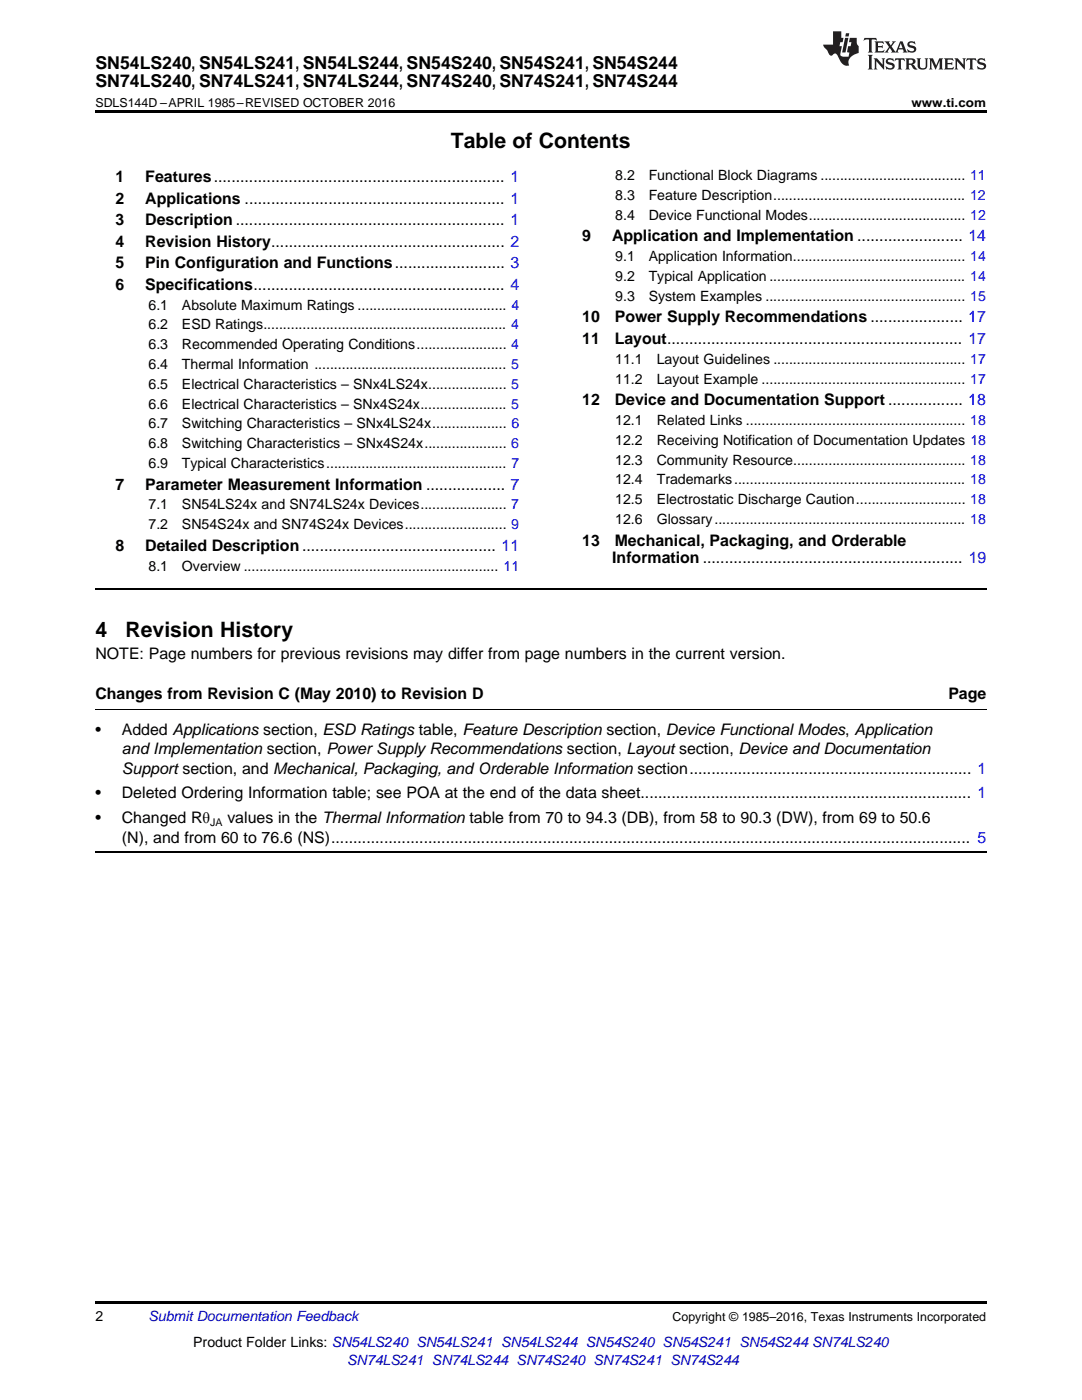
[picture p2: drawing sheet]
<svg xmlns="http://www.w3.org/2000/svg" width="216mm" height="279mm" viewBox="0 0 216 279" stroke-linecap="round" stroke-linejoin="round" font-family="sans-serif">
<defs><g id="words">
<g font-size="4.2">
<text x="90" y="29.6">Table of Contents</text>
<text x="19" y="127.2">4</text>
<text x="25" y="127.2">Revision History</text>
</g>
<g font-size="3.5">
<text x="19" y="13.8">SN54LS240, SN54LS241, SN54LS244, SN54S240, SN54S241, SN54S244</text>
<text x="19" y="17.3">SN74LS240, SN74LS241, SN74LS244, SN74S240, SN74S241, SN74S244</text>
</g>
<g font-size="3.2">
<text x="23" y="36.3">1</text>
<text x="23" y="40.6">2</text>
<text x="29" y="36.3">Features.................................................................. 1</text>
<text x="29" y="40.6">Applications ........................................................... 1</text>
<text x="23" y="44.9">3</text>
<text x="29" y="44.9">Description ............................................................. 1</text>
<text x="23" y="49.2">4</text>
<text x="23" y="53.6">5</text>
<text x="29" y="49.2">Revision History..................................................... 2</text>
<text x="29" y="53.6">Pin Configuration and Functions......................... 3</text>
<text x="116.2" y="48.2">9</text>
<text x="122.1" y="48.2">Application and Implementation ........................ 14</text>
<text x="23" y="57.9">6</text>
<text x="29" y="57.9">Specifications......................................................... 4</text>
<text x="116.2" y="64.3">10</text>
<text x="122.7" y="64.3">Power Supply Recommendations ..................... 17</text>
<text x="116.2" y="68.7">11</text>
<text x="122.7" y="68.7">Layout................................................................... 17</text>
<text x="116.2" y="80.9">12</text>
<text x="122.7" y="80.9">Device and Documentation Support ................. 18</text>
<text x="23" y="97.7">7</text>
<text x="29" y="97.7">Parameter Measurement Information .................. 7</text>
<text x="23" y="109.9">8</text>
<text x="29" y="109.9">Detailed Description............................................ 11</text>
<text x="116.2" y="108.9">13</text>
<text x="122.2" y="112.4">Information ........................................................... 19</text>
<text x="122.7" y="108.9">Mechanical, Packaging, and Orderable</text>
<text x="19" y="131.5">NOTE: Page numbers for previous revisions may differ from page numbers in the current version.</text>
<text x="19" y="139.6">Changes from Revision C (May 2010) to Revision D</text>
<text x="189.2" y="139.6">Page</text>
<text x="19" y="146.6">•</text>
<text x="24.3" y="146.6">Added Applications section, ESD Ratings table, Feature Description section, Device Functional Modes, Application</text>
<text x="24.3" y="150.5">and Implementation section, Power Supply Recommendations section, Layout section, Device and Documentation</text>
<text x="24.3" y="154.4">Support section, and Mechanical, Packaging, and Orderable Information section................................................................ 1</text>
<text x="19" y="159.3">•</text>
<text x="24.3" y="159.3">Deleted Ordering Information table; see POA at the end of the data sheet........................................................................... 1</text>
<text x="19" y="164.3">•</text>
<text x="24.3" y="164.3">Changed Rθ</text>
<text x="45.4" y="164.3">values in the Thermal Information table from 70 to 94.3 (DB), from 58 to 90.3 (DW), from 69 to 50.6</text>
<text x="24.3" y="168.2">(N), and from 60 to 76.6 (NS)................................................................................................................................................. 5</text>
</g>
<g font-size="2.8">
<text x="122.8" y="36">8.2</text>
<text x="129.4" y="36">Functional Block Diagrams ..................................... 11</text>
<text x="122.8" y="39.9">8.3</text>
<text x="129.4" y="39.9">Feature Description................................................. 12</text>
<text x="122.8" y="43.9">8.4</text>
<text x="129.4" y="43.9">Device Functional Modes........................................ 12</text>
<text x="122.8" y="52.1">9.1</text>
<text x="129.4" y="52.1">Application Information............................................ 14</text>
<text x="122.8" y="56.1">9.2</text>
<text x="129.4" y="56.1">Typical Application .................................................. 14</text>
<text x="29.6" y="61.8">6.1</text>
<text x="29.6" y="65.8">6.2</text>
<text x="36.3" y="61.8">Absolute Maximum Ratings ...................................... 4</text>
<text x="36.3" y="65.8">ESD Ratings.............................................................. 4</text>
<text x="122.8" y="60">9.3</text>
<text x="129.4" y="60">System Examples ................................................... 15</text>
<text x="29.6" y="69.7">6.3</text>
<text x="36.3" y="69.7">Recommended Operating Conditions....................... 4</text>
<text x="29.6" y="73.7">6.4</text>
<text x="29.6" y="77.6">6.5</text>
<text x="36.3" y="73.7">Thermal Information ................................................. 5</text>
<text x="36.3" y="77.6">Electrical Characteristics – SNx4LS24x.................... 5</text>
<text x="122.8" y="72.6">11.1</text>
<text x="122.8" y="76.6">11.2</text>
<text x="131" y="72.6">Layout Guidelines ................................................. 17</text>
<text x="131" y="76.6">Layout Example .................................................... 17</text>
<text x="29.6" y="81.6">6.6</text>
<text x="36.3" y="81.6">Electrical Characteristics – SNx4S24x...................... 5</text>
<text x="29.6" y="85.5">6.7</text>
<text x="29.6" y="89.5">6.8</text>
<text x="36.3" y="85.5">Switching Characteristics – SNx4LS24x................... 6</text>
<text x="36.3" y="89.5">Switching Characteristics – SNx4S24x..................... 6</text>
<text x="122.8" y="84.8">12.1</text>
<text x="122.8" y="88.8">12.2</text>
<text x="131" y="84.8">Related Links ........................................................ 18</text>
<text x="131" y="88.8">Receiving Notification of Documentation Updates 18</text>
<text x="29.6" y="93.4">6.9</text>
<text x="36.3" y="93.4">Typical Characteristics.............................................. 7</text>
<text x="122.8" y="92.7">12.3</text>
<text x="131" y="92.7">Community Resource............................................ 18</text>
<text x="29.6" y="101.7">7.1</text>
<text x="36.3" y="101.7">SN54LS24x and SN74LS24x Devices...................... 7</text>
<text x="122.8" y="96.7">12.4</text>
<text x="122.8" y="100.6">12.5</text>
<text x="131" y="96.7">Trademarks........................................................... 18</text>
<text x="131" y="100.6">Electrostatic Discharge Caution............................ 18</text>
<text x="29.6" y="105.6">7.2</text>
<text x="36.3" y="105.6">SN54S24x and SN74S24x Devices.......................... 9</text>
<text x="122.8" y="104.6">12.6</text>
<text x="131" y="104.6">Glossary................................................................ 18</text>
<text x="29.6" y="113.9">8.1</text>
<text x="36.3" y="113.9">Overview ................................................................. 11</text>
<text x="19" y="263.6">2</text>
<text x="38.6" y="268.9">Product Folder Links: SN54LS240 SN54LS241 SN54LS244 SN54S240 SN54S241 SN54S244 SN74LS240</text>
</g>
<g font-size="2.8" fill="#0000c8">
<text x="29.6" y="263.6">Submit Documentation Feedback</text>
<text x="69.3" y="272.4">SN74LS241 SN74LS244 SN74S240 SN74S241 SN74S244</text>
</g>
<g font-size="2.5">
<text x="19" y="21.4">SDLS144D –APRIL 1985–REVISED OCTOBER 2016</text>
<text x="181.9" y="21.4">www.ti.com</text>
<text x="134.2" y="263.6">Copyright © 1985–2016, Texas Instruments Incorporated</text>
</g>
<text font-size="2.1" x="41.9" y="164.9">JA</text>
</g></defs>
<path d="M19 22h177.8v.5h-177.8zM19 259.7h177.8v.5h-177.8z" fill="#000"/>
<path d="M19 117.6h177.8M19 170.1h177.8" fill="none" stroke="#000" stroke-width=".35"/>
<path d="M19 141.7h177.8" fill="none" stroke="#000" stroke-width=".2"/>
<g fill="#231f20">
<path d="M172.5 7.6l-.1 .5 .4-.2h.6v.1v2.1l-.2 .4h.9l-.2-.4v-2.1l.1-.1h.5l.5 .2-.2-.5zM174.5 8.3l.2 .3v1.5l-.2 .4h1.8l.2-.6a1.04 1.04 0 0 1-1.3 .2v-.7h.6l.3 .2v-.6l-.3 .2h-.6v-.6l.8-.1 .4 .3-.2-.5zM176.5 8.3l.9 1.1-.9 1.1h.8l-.2-.2 .4-.7 .5 .7-.2 .2h1.5l-.2-.2 .2-.4h.9l.1 .4-.2 .2h1l-.3-.3-.7-1.9h-.5l-.9 2-.8-1 .9-1h-.8l.1 .3-.4 .5-.3-.6 .1-.2zM179.7 8.6l.4 1h-.7zM181.3 8.4a.63 .63 0 0 0-.2 .7 .63 .63 0 0 0 .6 .4l.6 .2 .1 .2a.75 .75 0 0 1-.7 .4 .75 .75 0 0 1-.6-.5l.1 .7 .1-.1a1.11 1.11 0 0 0 1.5-.6 1.13 1.13 0 0 0-1.2-.8l-.1-.4a1.04 1.04 0 0 1 1.2 .2l-.2-.5-.2 .1-.4-.2zM173.2 10.9l.2 .4v2.2l-.2 .4h1l-.3-.4v-2.2l.3-.4zM174.3 11.6l.3 .4v1.5l-.3 .4h.8l-.2-.4v-1.3l1.5 1.7v-1.9l.2-.4h-.7l.2 .4v.9l-1.1-1.3zM177 11.8a.62 .62 0 0 0-.2 .7 .62 .62 0 0 0 .6 .4l.6 .1 .1 .3a.76 .76 0 0 1-.7 .3 .76 .76 0 0 1-.7-.4l.2 .7 .1-.1a1.11 1.11 0 0 0 1.5-.6 1.13 1.13 0 0 0-1.2-.8l-.1-.4a1.04 1.04 0 0 1 1.2 .2l-.2-.6-.2 .1-.5-.1zM178.7 11.6l-.2 .6a.61 .61 0 0 1 .8-.3v1.6l-.2 .4h.9l-.2-.4v-1.6a.63 .63 0 0 1 .7 .3l-.1-.6zM180.6 11.6l.3 .4v1.5l-.3 .4h1l-.2-.2-.1-.8 .6 .2a.76 .76 0 0 0 1.2 .7l-1-1a.58 .58 0 0 0 .6-.5 .58 .58 0 0 0-.5-.6zM181.4 11.9h.1a.45 .45 0 0 1 .5 .1 .45 .45 0 0 1 .1 .5l-.8 .2zM182.9 11.6l.2 .2a2.17 2.17 0 0 0 .3 1.9 .99 .99 0 0 0 1.6-.6v-1.1l.2-.4h-.7l.2 .2a1.92 1.92 0 0 1-.2 1.8 .6 .6 0 0 1-.9-.5v-1.1l.2-.4zM185.4 11.6l.2 .4v1.5l-.2 .4h.7l-.2-.4v-1.4l.8 1.8 .8-1.8v1.4l-.2 .4h.9l-.2-.4v-1.5l.2-.4h-.8l-.6 1.5-.6-1.5zM188.4 11.6l.2 .4v1.5l-.2 .4h1.8l.1-.6a1.04 1.04 0 0 1-1.2 .1v-.6h.5l.4 .2v-.6l-.4 .2h-.5v-.7h.8l.3 .3-.1-.6zM190.5 11.6l.2 .4v1.5l-.2 .4h.7l-.2-.4v-1.3l1.5 1.7v-1.9l.2-.4h-.7l.2 .4v.9l-1.1-1.3zM192.9 11.6l-.1 .6a.61 .61 0 0 1 .7-.3l.1 1.6-.3 .4h1l-.3-.4 .1-1.6a.63 .63 0 0 1 .7 .3l-.1-.6zM195.2 11.8a.62 .62 0 0 0-.2 .7 .62 .62 0 0 0 .6 .4l.6 .1 .1 .3a.76 .76 0 0 1-.7 .3 .76 .76 0 0 1-.6-.4l.1 .7 .1-.1a1.11 1.11 0 0 0 1.6-.6 1.13 1.13 0 0 0-1.3-.8l-.1-.4a1.04 1.04 0 0 1 1.2 .2l-.1-.6-.2 .1-.5-.1z"/>
<path d="M166.2 6.3v2.6h-1.9v.4l.8 .9a.91 .91 0 0 0 1 .8 .56 .56 0 0 1 .5-.3 .56 .56 0 0 1 .5 .3l.4 .8a1.53 1.53 0 0 0 1.9 1.2 1.54 1.54 0 0 1 1-2.1l.9-.3v-1.4a1.52 1.52 0 0 1-.4-1.6h-1.3l-.2 .8h.5l-.2 .8h-.5l-.1 1v.2l.4 .1-.2 .8a1.93 1.93 0 0 1-1.6-.3l.3-1.8h-.5l.2-.8h.4l.2-.8h-.4v-1.3zM168.6 7.6l-.6 2.9h.7l.6-2.9zM168.8 6.6l-.1 .7h.6l.2-.7z"/>
</g>
<use href="#words"/>
</svg>
